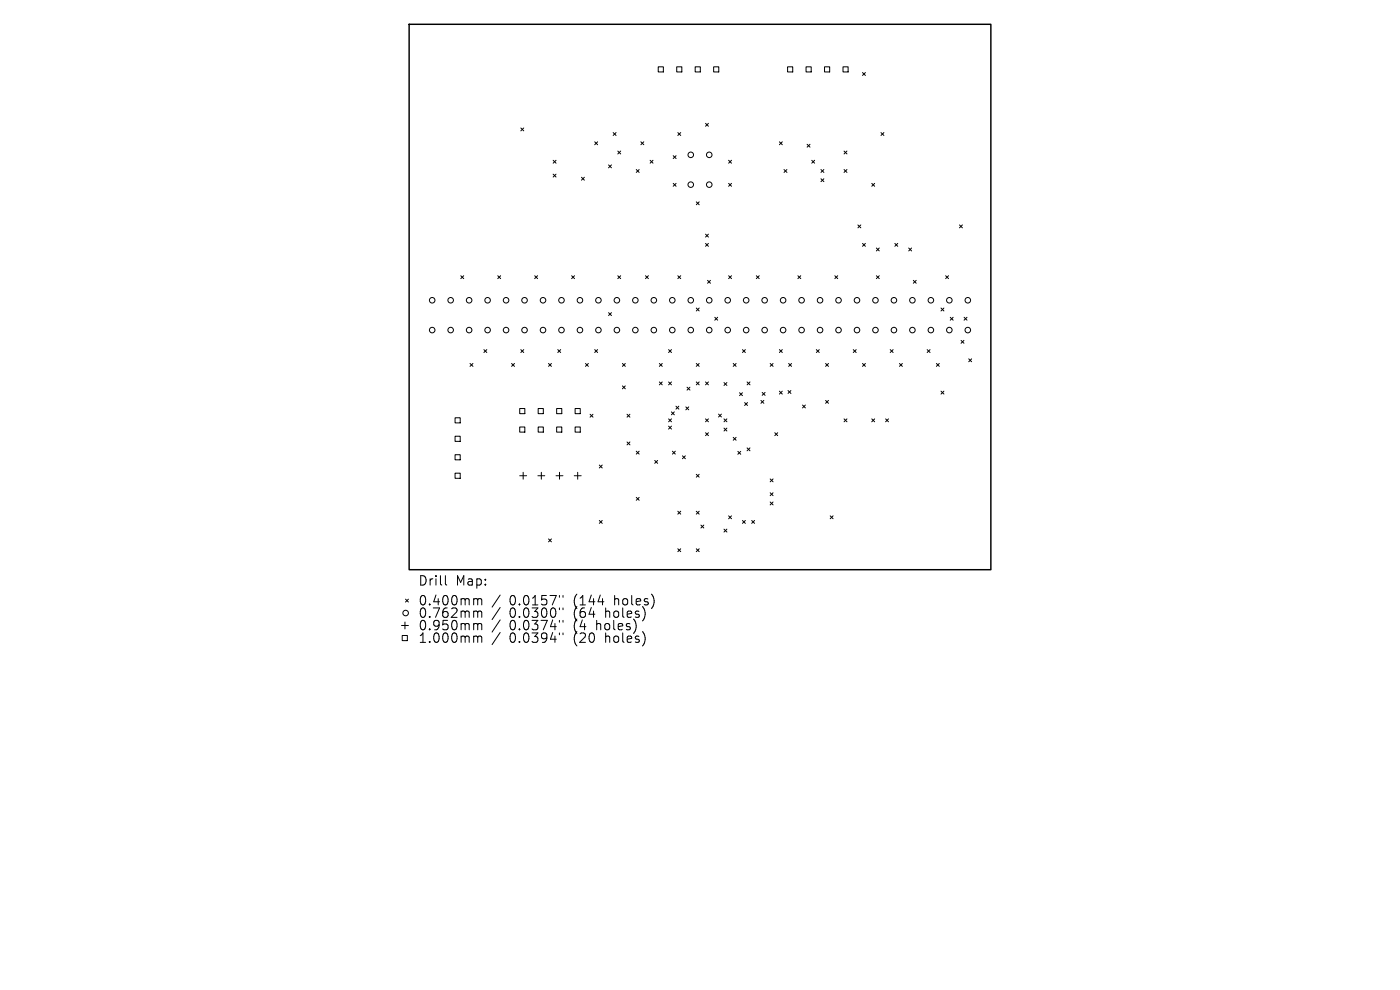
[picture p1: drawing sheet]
<svg xmlns="http://www.w3.org/2000/svg" width="297mm" height="210mm" viewBox="0 0 297 210" stroke-linecap="round" stroke-linejoin="round" font-family="sans-serif">
<defs><g id="words">
<g font-size="2.8">
<text x="88.6" y="124.5">Drill</text>
<text x="96.7" y="124.5">Map:</text>
<text x="88.6" y="128.7">0.400mm</text>
<text x="88.6" y="131.3">0.762mm</text>
<text x="108.1" y="128.7">0.0157&quot;</text>
<text x="108.1" y="131.3">0.0300&quot;</text>
<text x="121.8" y="128.7">(144</text>
<text x="121.8" y="131.3">(64</text>
<text x="128.7" y="131.3">holes)</text>
<text x="130.6" y="128.7">holes)</text>
<text x="88.6" y="134">0.950mm</text>
<text x="88.6" y="136.6">1.000mm</text>
<text x="108.1" y="134">0.0374&quot;</text>
<text x="108.1" y="136.6">0.0394&quot;</text>
<text x="121.8" y="134">(4</text>
<text x="121.8" y="136.6">(20</text>
<text x="126.8" y="134">holes)</text>
<text x="128.7" y="136.6">holes)</text>
</g>
</g></defs>
<path d="M86.8 5.2h123.4v115.7h-123.4z" fill="none" stroke="#000" stroke-width=".31"/>
<g fill="none" stroke="#000" stroke-width=".21">
<path d="M139.6 14.2h1.1v1.1h-1.1zM143.6 14.2h1v1.1h-1zM147.5 14.2h1.1v1.1h-1.1zM151.4 14.2h1.1v1.1h-1.1zM167.1 14.2h1.1v1.1h-1.1zM171 14.2h1.1v1.1h-1.1zM174.9 14.2h1.1v1.1h-1.1zM178.8 14.2h1.1v1.1h-1.1zM183 15.4l.6 .6M183.6 15.4l-.6 .6M110.5 27.1l.6 .7M111.1 27.1l-.6 .7"/>
<path d="M117.3 34l.7 .6M117.3 36.9l.7 .7M118 34l-.7 .6M118 36.9l-.7 .7M123.4 37.6l.6 .6M124 37.6l-.6 .6M126.2 30.1l.6 .6M126.8 30.1l-.6 .6M129.1 35l.6 .6M129.7 35l-.6 .6M130.1 28.1l.6 .6M130.7 28.1l-.6 .6"/>
<path d="M131.1 32l.6 .7M131.7 32l-.6 .7M135 36l.6 .6M135.6 36l-.6 .6M136 30.1l.6 .6M136.6 30.1l-.6 .6M137.9 34l.6 .6M138.5 34l-.6 .6M142.8 38.9l.6 .6M142.8 33l.6 .6M143.4 33l-.6 .6M143.4 38.9l-.6 .6"/>
<path d="M143.8 28.1l.6 .6M144.4 28.1l-.6 .6M149.7 26.2l.6 .6M150.3 26.2l-.6 .6M154.6 38.9l.6 .6M154.6 34l.6 .6M155.2 38.9l-.6 .6M155.2 34l-.6 .6M165.3 30.1l.7 .6M166 30.1l-.7 .6M166.3 36l.6 .6M166.9 36l-.6 .6"/>
<path d="M171.2 30.6l.6 .6M171.8 30.6l-.6 .6M172.2 34l.6 .6M172.8 34l-.6 .6M174.2 36l.6 .6M174.2 37.9l.6 .6M174.8 36l-.6 .6M174.8 37.9l-.6 .6M179.1 32l.6 .7M179.1 36l.6 .6M179.7 32l-.6 .7M179.7 36l-.6 .6"/>
<path d="M184.9 38.9l.7 .6M185.6 38.9l-.7 .6M186.9 28.1l.6 .6M187.5 28.1l-.6 .6M97.8 58.5l.6 .6M98.4 58.5l-.6 .6M105.6 58.5l.6 .6M106.2 58.5l-.6 .6M113.4 58.5l.6 .6M114 58.5l-.6 .6M121.3 58.5l.6 .6M121.9 58.5l-.6 .6"/>
<path d="M131.1 58.5l.6 .6M131.7 58.5l-.6 .6M136.9 58.5l.7 .6M137.6 58.5l-.7 .6M143.8 58.5l.6 .6M144.4 58.5l-.6 .6M147.7 42.8l.6 .6M148.3 42.8l-.6 .6M149.7 49.7l.6 .6M149.7 51.6l.6 .7M150.1 59.5l.6 .6M150.3 51.6l-.6 .7"/>
<path d="M150.3 49.7l-.6 .6M150.7 59.5l-.6 .6M154.6 58.5l.6 .6M155.2 58.5l-.6 .6M160.4 58.5l.7 .6M161.1 58.5l-.7 .6M169.3 58.5l.6 .6M169.9 58.5l-.6 .6M177.1 58.5l.6 .6M177.7 58.5l-.6 .6M182 47.7l.6 .6M182.6 47.7l-.6 .6"/>
<path d="M183 51.6l.6 .7M183.6 51.6l-.6 .7M185.9 52.6l.6 .6M185.9 58.5l.6 .6M186.5 52.6l-.6 .6M186.5 58.5l-.6 .6M189.8 51.6l.7 .7M190.5 51.6l-.7 .7M192.8 52.6l.6 .6M193.4 52.6l-.6 .6M193.8 59.5l.6 .6M194.4 59.5l-.6 .6"/>
<path d="M200.6 58.5l.6 .6M201.2 58.5l-.6 .6M203.5 47.7l.7 .6M204.2 47.7l-.7 .6M99.7 77.1l.6 .6M100.3 77.1l-.6 .6M102.7 74.2l.6 .6M103.3 74.2l-.6 .6M108.5 77.1l.6 .6M109.1 77.1l-.6 .6M110.5 74.2l.6 .6M111.1 74.2l-.6 .6"/>
<path d="M116.4 77.1l.6 .6M117 77.1l-.6 .6M118.3 74.2l.6 .6M118.9 74.2l-.6 .6M124.2 77.1l.6 .6M124.8 77.1l-.6 .6M126.2 74.2l.6 .6M126.8 74.2l-.6 .6M129.1 66.3l.6 .6M129.7 66.3l-.6 .6M132 77.1l.7 .6M132.7 77.1l-.7 .6"/>
<path d="M139.9 77.1l.6 .6M140.5 77.1l-.6 .6M141.8 74.2l.7 .6M142.5 74.2l-.7 .6M147.7 65.3l.6 .7M147.7 77.1l.6 .6M148.3 65.3l-.6 .7M148.3 77.1l-.6 .6M151.6 67.3l.6 .6M152.2 67.3l-.6 .6M155.6 77.1l.6 .6M156.2 77.1l-.6 .6"/>
<path d="M157.5 74.2l.6 .6M158.1 74.2l-.6 .6M163.4 77.1l.6 .6M164 77.1l-.6 .6M165.3 74.2l.7 .6M166 74.2l-.7 .6M167.3 77.1l.6 .6M167.9 77.1l-.6 .6M173.2 74.2l.6 .6M173.8 74.2l-.6 .6M175.1 77.1l.7 .6M175.8 77.1l-.7 .6"/>
<path d="M181 74.2l.6 .6M181.6 74.2l-.6 .6M183 77.1l.6 .6M183.6 77.1l-.6 .6M188.9 74.2l.6 .6M189.5 74.2l-.6 .6M190.8 77.1l.6 .6M191.4 77.1l-.6 .6M196.7 74.2l.6 .6M197.3 74.2l-.6 .6M198.7 77.1l.6 .6M199.3 77.1l-.6 .6"/>
<path d="M199.6 65.3l.6 .7M200.2 65.3l-.6 .7M201.6 67.3l.6 .6M202.2 67.3l-.6 .6M203.9 72.2l.6 .6M204.5 72.2l-.6 .6M204.5 67.3l.6 .6M205.1 67.3l-.6 .6M205.5 76.1l.6 .6M206.1 76.1l-.6 .6M96.5 88.6h1.1v1.1h-1.1zM96.5 92.5h1.1v1.1h-1.1z"/>
<path d="M96.5 96.5h1.1v1h-1.1zM110.3 86.7h1v1.1h-1zM110.3 90.6h1v1.1h-1zM114.2 86.7h1.1v1.1h-1.1zM114.2 90.6h1.1v1.1h-1.1zM118.1 86.7h1.1v1.1h-1.1zM118.1 90.6h1.1v1.1h-1.1zM122 86.7h1.1v1.1h-1.1zM122 90.6h1.1v1.1h-1.1zM125.2 87.9l.6 .6M125.8 87.9l-.6 .6M127.1 98.7l.7 .6"/>
<path d="M127.8 98.7l-.7 .6M132 81.9l.7 .6M132.7 81.9l-.7 .6M133 87.9l.6 .6M133 93.8l.6 .6M133.6 87.9l-.6 .6M133.6 93.8l-.6 .6M135 95.7l.6 .6M135.6 95.7l-.6 .6M138.9 97.7l.6 .6M139.5 97.7l-.6 .6M139.9 81l.6 .6"/>
<path d="M140.5 81l-.6 .6M141.8 81l.7 .6M141.8 88.9l.7 .6M141.8 90.4l.7 .6M142.4 87.4l.7 .6M142.5 88.9l-.7 .6M142.5 81l-.7 .6M142.5 90.4l-.7 .6M142.7 95.7l.6 .6M143.1 87.4l-.7 .6M143.3 95.7l-.6 .6M143.4 86.2l.6 .6"/>
<path d="M144 86.2l-.6 .6M144.8 96.7l.6 .6M145.4 96.7l-.6 .6M145.5 86.3l.6 .6M145.8 82.1l.6 .7M146.1 86.3l-.6 .6M146.4 82.1l-.6 .7M147.7 81l.6 .6M148.3 81l-.6 .6M149.7 81l.6 .6M149.7 88.9l.6 .6M149.7 91.8l.6 .6"/>
<path d="M150.3 81l-.6 .6M150.3 91.8l-.6 .6M150.3 88.9l-.6 .6M152.4 87.8l.6 .7M153 87.8l-.6 .7M153.6 81.2l.6 .6M153.6 88.9l.6 .6M153.6 90.8l.6 .6M154.2 81.2l-.6 .6M154.2 88.9l-.6 .6M154.2 90.8l-.6 .6M155.6 92.8l.6 .6"/>
<path d="M156.2 92.8l-.6 .6M156.5 95.7l.6 .7M156.9 83.3l.6 .6M157.1 95.7l-.6 .7M157.5 83.3l-.6 .6M158 85.4l.6 .6M158.5 81l.6 .6M158.5 95l.6 .6M158.6 85.4l-.6 .6M159.1 81l-.6 .6M159.1 95l-.6 .6M161.4 84.9l.6 .7"/>
<path d="M161.7 83.2l.6 .7M162 84.9l-.6 .7M162.3 83.2l-.6 .7M164.4 91.8l.6 .6M165 91.8l-.6 .6M165.3 83l.7 .6M166 83l-.7 .6M167.2 82.8l.6 .7M167.8 82.8l-.6 .7M170.2 85.9l.7 .6M170.9 85.9l-.7 .6M175.1 84.9l.7 .7"/>
<path d="M175.8 84.9l-.7 .7M179.1 88.9l.6 .6M179.7 88.9l-.6 .6M184.9 88.9l.7 .6M185.6 88.9l-.7 .6M187.9 88.9l.6 .6M188.5 88.9l-.6 .6M199.6 83l.6 .6M200.2 83l-.6 .6M96.5 100.4h1.1v1.1h-1.1zM110.3 100.9h1.4M111 100.2v1.5"/>
<path d="M114.1 100.9h1.5M114.8 100.2v1.5M116.4 114.3l.6 .6M117 114.3l-.6 .6M118 100.9h1.4M118.7 100.2v1.5M121.8 100.9h1.5M122.6 100.2v1.5M127.1 110.4l.7 .6M127.8 110.4l-.7 .6M135 105.5l.6 .6M135.6 105.5l-.6 .6"/>
<path d="M143.8 108.4l.6 .7M143.8 116.4l.6 .6M144.4 108.4l-.6 .7M144.4 116.4l-.6 .6M147.7 108.4l.6 .7M147.7 100.6l.6 .6M147.7 116.4l.6 .6M148.3 100.6l-.6 .6M148.3 108.4l-.6 .7M148.3 116.4l-.6 .6M148.7 111.4l.6 .6M149.3 111.4l-.6 .6"/>
<path d="M153.6 112.2l.6 .7M154.2 112.2l-.6 .7M154.6 109.4l.6 .6M155.2 109.4l-.6 .6M157.5 110.4l.6 .6M158.1 110.4l-.6 .6M159.5 110.4l.6 .6M160.1 110.4l-.6 .6M163.4 101.6l.6 .6M163.4 104.5l.6 .6M163.4 106.5l.6 .6M164 104.5l-.6 .6"/>
<path d="M164 106.5l-.6 .6M164 101.6l-.6 .6M176.1 109.4l.6 .6M176.7 109.4l-.6 .6M85.2 132.7h1.4M85.3 134.8h1.1v1.1h-1.1zM85.9 132v1.4M86 127.1l.6 .6M86.6 127.1l-.6 .6M94.5 122.1v1.7l.3 .3M100.8 127l.5 .1v.2M100.8 129.6h.3l.2 .3"/>
<path d="M100.8 132.3h.3l.2 .3M100.8 134.9h.3l.2 .3M101.3 127.3l.3-.3 .5 .1 .1 1.2M101.3 127.3v1M101.3 129.9v1.1M101.3 132.6v1M101.3 135.2v1.1M101.3 129.9l.3-.3 .5 .1 .1 1.3M101.3 132.6l.3-.3 .5 .1 .1 1.2M101.3 135.2l.3-.3 .5 .1 .1 1.3M106.1 126.2l-1.7 2.6M106.1 128.9l-1.7 2.5"/>
<path d="M106.1 131.5l-1.7 2.6M106.1 134.2l-1.7 2.5M118.7 126.3v.4M118.7 129v.3M118.7 131.6v.4M118.7 134.3v.3M119.4 126.3v.4M119.4 129v.3M119.4 131.6v.4M119.4 134.3v.3"/>
<circle cx="146.5" cy="32.8" r=".59"/>
<circle cx="146.5" cy="39.2" r=".59"/>
<circle cx="150.5" cy="32.8" r=".59"/>
<circle cx="150.5" cy="39.2" r=".59"/>
<circle cx="91.7" cy="70" r=".59"/>
<circle cx="91.7" cy="63.7" r=".59"/>
<circle cx="95.6" cy="70" r=".59"/>
<circle cx="95.6" cy="63.7" r=".59"/>
<circle cx="99.5" cy="70" r=".59"/>
<circle cx="99.5" cy="63.7" r=".59"/>
<circle cx="103.4" cy="70" r=".59"/>
<circle cx="103.4" cy="63.7" r=".59"/>
<circle cx="107.4" cy="70" r=".59"/>
<circle cx="107.4" cy="63.7" r=".59"/>
<circle cx="111.3" cy="70" r=".59"/>
<circle cx="111.3" cy="63.7" r=".59"/>
<circle cx="115.2" cy="70" r=".59"/>
<circle cx="115.2" cy="63.7" r=".59"/>
<circle cx="119.1" cy="70" r=".59"/>
<circle cx="119.1" cy="63.7" r=".59"/>
<circle cx="123" cy="70" r=".59"/>
<circle cx="123" cy="63.7" r=".59"/>
<circle cx="127" cy="70" r=".59"/>
<circle cx="127" cy="63.7" r=".59"/>
<circle cx="130.9" cy="70" r=".59"/>
<circle cx="130.9" cy="63.7" r=".59"/>
<circle cx="134.8" cy="70" r=".59"/>
<circle cx="134.8" cy="63.7" r=".59"/>
<circle cx="138.7" cy="70" r=".59"/>
<circle cx="138.7" cy="63.7" r=".59"/>
<circle cx="142.6" cy="70" r=".59"/>
<circle cx="142.6" cy="63.7" r=".59"/>
<circle cx="146.5" cy="70" r=".59"/>
<circle cx="146.5" cy="63.7" r=".59"/>
<circle cx="150.5" cy="70" r=".59"/>
<circle cx="150.5" cy="63.7" r=".59"/>
<circle cx="154.4" cy="70" r=".59"/>
<circle cx="154.4" cy="63.7" r=".59"/>
<circle cx="158.3" cy="70" r=".59"/>
<circle cx="158.3" cy="63.7" r=".59"/>
<circle cx="162.2" cy="70" r=".59"/>
<circle cx="162.2" cy="63.7" r=".59"/>
<circle cx="166.1" cy="70" r=".59"/>
<circle cx="166.1" cy="63.7" r=".59"/>
<circle cx="170.1" cy="70" r=".59"/>
<circle cx="170.1" cy="63.7" r=".59"/>
<circle cx="174" cy="70" r=".59"/>
<circle cx="174" cy="63.7" r=".59"/>
<circle cx="177.9" cy="70" r=".59"/>
<circle cx="177.9" cy="63.7" r=".59"/>
<circle cx="181.8" cy="70" r=".59"/>
<circle cx="181.8" cy="63.7" r=".59"/>
<circle cx="185.7" cy="70" r=".59"/>
<circle cx="185.7" cy="63.7" r=".59"/>
<circle cx="189.6" cy="70" r=".59"/>
<circle cx="189.6" cy="63.7" r=".59"/>
<circle cx="193.6" cy="70" r=".59"/>
<circle cx="193.6" cy="63.7" r=".59"/>
<circle cx="197.5" cy="70" r=".59"/>
<circle cx="197.5" cy="63.7" r=".59"/>
<circle cx="201.4" cy="70" r=".59"/>
<circle cx="201.4" cy="63.7" r=".59"/>
<circle cx="205.3" cy="70" r=".59"/>
<circle cx="205.3" cy="63.7" r=".59"/>
<circle cx="86.1" cy="130" r=".59"/>
</g>
<use href="#words"/>
</svg>
